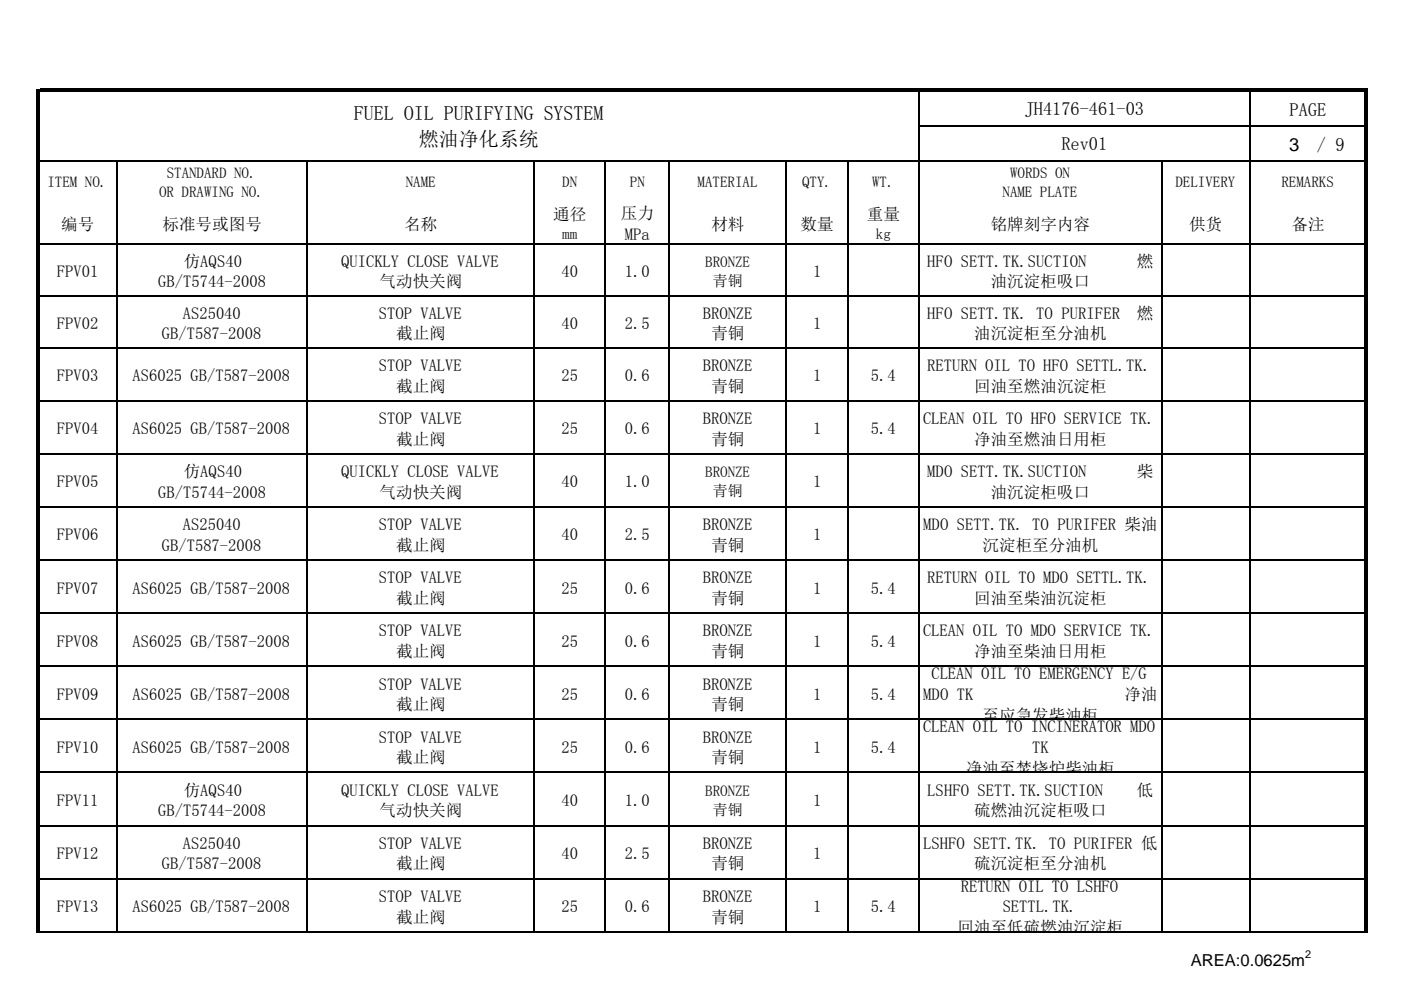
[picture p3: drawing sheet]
<svg xmlns="http://www.w3.org/2000/svg" width="297mm" height="210mm" viewBox="0 0 297 210" stroke-linecap="round" stroke-linejoin="round" font-family="sans-serif">
<defs><g id="words">
<g font-size="4.2">
<text x="75.1" y="25.5">FUEL OIL PURIFYING SYSTEM</text>
<text x="88.8" y="31">燃油净化系统</text>
</g>
<g font-size="3.9">
<text x="217.3" y="24.4">JH4176-461-03</text>
<text x="273.4" y="24.6">PAGE</text>
<text x="225" y="31.9">Rev01</text>
<text x="273.3" y="32">3</text>
<text x="279.2" y="32">/ 9</text>
</g>
<g font-size="3.5">
<text x="117.3" y="46.7">通径</text>
<text x="131.7" y="46.5">压力</text>
<text x="183.8" y="46.7">重量</text>
<text x="13" y="48.7">编号</text>
<text x="34.5" y="48.7">标准号或图号</text>
<text x="85.7" y="48.7">名称</text>
<text x="132.5" y="50.9">MPa</text>
<text x="150.8" y="48.7">材料</text>
<text x="169.8" y="48.7">数量</text>
<text x="210.1" y="48.7">铭牌刻字内容</text>
<text x="252.1" y="48.7">供货</text>
<text x="273.8" y="48.7">备注</text>
<text x="12.1" y="58.8">FPV01</text>
<text x="38.9" y="56.6">仿AQS40</text>
<text x="72.3" y="56.6">QUICKLY CLOSE VALVE</text>
<text x="119" y="58.8">40</text>
<text x="132.5" y="58.8">1.0</text>
<text x="172.4" y="58.8">1</text>
<text x="196.6" y="56.6">HFO SETT.TK.SUCTION</text>
<text x="241" y="56.6">燃</text>
<text x="33.6" y="61">GB/T5744-2008</text>
<text x="80.5" y="61">气动快关阀</text>
<text x="210.1" y="61">油沉淀柜吸口</text>
<text x="12.1" y="69.8">FPV02</text>
<text x="34.3" y="71.9">GB/T587-2008</text>
<text x="38.8" y="67.6">AS25040</text>
<text x="80.3" y="67.6">STOP VALVE</text>
<text x="84" y="71.9">截止阀</text>
<text x="119" y="69.8">40</text>
<text x="132.5" y="69.8">2.5</text>
<text x="149" y="67.6">BRONZE</text>
<text x="150.8" y="71.9">青铜</text>
<text x="172.4" y="69.8">1</text>
<text x="196.6" y="67.6">HFO SETT.TK. TO PURIFER</text>
<text x="206.5" y="71.9">油沉淀柜至分油机</text>
<text x="241" y="67.6">燃</text>
<text x="12.1" y="80.9">FPV03</text>
<text x="28.1" y="80.9">AS6025 GB/T587-2008</text>
<text x="80.3" y="78.7">STOP VALVE</text>
<text x="84" y="83.1">截止阀</text>
<text x="119" y="80.9">25</text>
<text x="132.5" y="80.9">0.6</text>
<text x="149" y="78.7">BRONZE</text>
<text x="150.8" y="83.1">青铜</text>
<text x="172.4" y="80.9">1</text>
<text x="184.7" y="80.9">5.4</text>
<text x="196.6" y="78.7">RETURN OIL TO HFO SETTL.TK.</text>
<text x="206.5" y="83.1">回油至燃油沉淀柜</text>
<text x="80.3" y="90">STOP VALVE</text>
<text x="149" y="90">BRONZE</text>
<text x="195.7" y="90">CLEAN OIL TO HFO SERVICE TK.</text>
<text x="12.1" y="92.1">FPV04</text>
<text x="28.1" y="92.1">AS6025 GB/T587-2008</text>
<text x="84" y="94.3">截止阀</text>
<text x="119" y="92.1">25</text>
<text x="132.5" y="92.1">0.6</text>
<text x="150.8" y="94.3">青铜</text>
<text x="172.4" y="92.1">1</text>
<text x="184.7" y="92.1">5.4</text>
<text x="206.5" y="94.3">净油至燃油日用柜</text>
<text x="38.9" y="101.2">仿AQS40</text>
<text x="72.3" y="101.2">QUICKLY CLOSE VALVE</text>
<text x="196.6" y="101.2">MDO SETT.TK.SUCTION</text>
<text x="241" y="101.2">柴</text>
<text x="12.1" y="103.4">FPV05</text>
<text x="33.6" y="105.6">GB/T5744-2008</text>
<text x="80.5" y="105.6">气动快关阀</text>
<text x="119" y="103.4">40</text>
<text x="132.5" y="103.4">1.0</text>
<text x="172.4" y="103.4">1</text>
<text x="210.1" y="105.6">油沉淀柜吸口</text>
<text x="38.8" y="112.5">AS25040</text>
<text x="80.3" y="112.5">STOP VALVE</text>
<text x="149" y="112.5">BRONZE</text>
<text x="195.7" y="112.5">MDO SETT.TK. TO PURIFER 柴油</text>
<text x="12.1" y="114.6">FPV06</text>
<text x="34.3" y="116.8">GB/T587-2008</text>
<text x="84" y="116.8">截止阀</text>
<text x="119" y="114.6">40</text>
<text x="132.5" y="114.6">2.5</text>
<text x="150.8" y="116.8">青铜</text>
<text x="172.4" y="114.6">1</text>
<text x="208.3" y="116.8">沉淀柜至分油机</text>
<text x="12.1" y="125.9">FPV07</text>
<text x="28.1" y="125.9">AS6025 GB/T587-2008</text>
<text x="80.3" y="123.7">STOP VALVE</text>
<text x="119" y="125.9">25</text>
<text x="132.5" y="125.9">0.6</text>
<text x="149" y="123.7">BRONZE</text>
<text x="172.4" y="125.9">1</text>
<text x="184.7" y="125.9">5.4</text>
<text x="196.6" y="123.7">RETURN OIL TO MDO SETTL.TK.</text>
<text x="84" y="128.1">截止阀</text>
<text x="150.8" y="128.1">青铜</text>
<text x="206.5" y="128.1">回油至柴油沉淀柜</text>
<text x="12.1" y="137.2">FPV08</text>
<text x="28.1" y="137.2">AS6025 GB/T587-2008</text>
<text x="80.3" y="135">STOP VALVE</text>
<text x="119" y="137.2">25</text>
<text x="132.5" y="137.2">0.6</text>
<text x="149" y="135">BRONZE</text>
<text x="172.4" y="137.2">1</text>
<text x="184.7" y="137.2">5.4</text>
<text x="195.7" y="135">CLEAN OIL TO MDO SERVICE TK.</text>
<text x="84" y="139.4">截止阀</text>
<text x="150.8" y="139.4">青铜</text>
<text x="206.5" y="139.4">净油至柴油日用柜</text>
<text x="12.1" y="148.4">FPV09</text>
<text x="28.1" y="148.4">AS6025 GB/T587-2008</text>
<text x="80.3" y="146.3">STOP VALVE</text>
<text x="119" y="148.4">25</text>
<text x="132.5" y="148.4">0.6</text>
<text x="149" y="146.3">BRONZE</text>
<text x="172.4" y="148.4">1</text>
<text x="184.7" y="148.4">5.4</text>
<text x="195.7" y="148.5">MDO TK</text>
<text x="197.5" y="144.1">CLEAN OIL TO EMERGENCY E/G</text>
<text x="238.4" y="148.5">净油</text>
<text x="84" y="150.6">截止阀</text>
<text x="150.8" y="150.6">青铜</text>
<text x="195.7" y="155.4">CLEAN OIL TO INCINERATOR MDO</text>
<text x="208.3" y="152.8">至应急发柴油柜</text>
<text x="12.1" y="159.7">FPV10</text>
<text x="28.1" y="159.7">AS6025 GB/T587-2008</text>
<text x="80.3" y="157.5">STOP VALVE</text>
<text x="84" y="161.9">截止阀</text>
<text x="119" y="159.7">25</text>
<text x="132.5" y="159.7">0.6</text>
<text x="149" y="157.5">BRONZE</text>
<text x="150.8" y="161.9">青铜</text>
<text x="172.4" y="159.7">1</text>
<text x="184.7" y="159.7">5.4</text>
<text x="218.8" y="159.7">TK</text>
<text x="204.8" y="164.1">净油至焚烧炉柴油柜</text>
<text x="12.1" y="170.9">FPV11</text>
<text x="33.6" y="173.1">GB/T5744-2008</text>
<text x="38.9" y="168.8">仿AQS40</text>
<text x="72.3" y="168.8">QUICKLY CLOSE VALVE</text>
<text x="80.5" y="173.1">气动快关阀</text>
<text x="119" y="170.9">40</text>
<text x="132.5" y="170.9">1.0</text>
<text x="172.4" y="170.9">1</text>
<text x="196.6" y="168.8">LSHFO SETT.TK.SUCTION</text>
<text x="206.5" y="173.1">硫燃油沉淀柜吸口</text>
<text x="241" y="168.8">低</text>
<text x="12.1" y="182.2">FPV12</text>
<text x="34.3" y="184.4">GB/T587-2008</text>
<text x="38.8" y="180">AS25040</text>
<text x="80.3" y="180">STOP VALVE</text>
<text x="84" y="184.4">截止阀</text>
<text x="119" y="182.2">40</text>
<text x="132.5" y="182.2">2.5</text>
<text x="149" y="180">BRONZE</text>
<text x="150.8" y="184.4">青铜</text>
<text x="172.4" y="182.2">1</text>
<text x="195.7" y="180">LSHFO SETT.TK. TO PURIFER 低</text>
<text x="206.5" y="184.4">硫沉淀柜至分油机</text>
<text x="80.3" y="191.3">STOP VALVE</text>
<text x="149" y="191.3">BRONZE</text>
<text x="203.7" y="189.1">RETURN OIL TO LSHFO</text>
<text x="12.1" y="193.5">FPV13</text>
<text x="28.1" y="193.5">AS6025 GB/T587-2008</text>
<text x="84" y="195.7">截止阀</text>
<text x="119" y="193.5">25</text>
<text x="132.5" y="193.5">0.6</text>
<text x="150.8" y="195.7">青铜</text>
<text x="172.4" y="193.5">1</text>
<text x="184.7" y="193.5">5.4</text>
<text x="203" y="197.9">回油至低硫燃油沉淀柜</text>
<text x="212.6" y="193.5">SETTL.TK.</text>
<text x="252.5" y="204.9">AREA:0.0625m</text>
</g>
<g font-size="3.2">
<text x="10.1" y="39.7">ITEM NO.</text>
<text x="33.7" y="41.7">OR DRAWING NO.</text>
<text x="35.3" y="37.7">STANDARD NO.</text>
<text x="86" y="39.7">NAME</text>
<text x="119.2" y="39.7">DN</text>
<text x="133.6" y="39.7">PN</text>
<text x="147.9" y="39.7">MATERIAL</text>
<text x="170" y="39.7">QTY.</text>
<text x="184.9" y="39.7">WT.</text>
<text x="212.6" y="41.7">NAME PLATE</text>
<text x="214.2" y="37.7">WORDS ON</text>
<text x="249.2" y="39.7">DELIVERY</text>
<text x="271.7" y="39.7">REMARKS</text>
<text x="119.2" y="50.7">mm</text>
<text x="185.7" y="50.7">kg</text>
<text x="149.5" y="56.6">BRONZE</text>
<text x="151.2" y="60.6">青铜</text>
<text x="149.5" y="101.3">BRONZE</text>
<text x="151.2" y="105.2">青铜</text>
<text x="149.5" y="168.8">BRONZE</text>
<text x="151.2" y="172.8">青铜</text>
</g>
<text font-size="2.3" x="276.7" y="203.2">2</text>
</g></defs>
<path d="M7.8 18.8h.7v179h-.7zM8.5 18.8h281.5v.7h-281.5zM289.3 19.5h.7v178.3h-.7z" fill="#000"/>
<g fill="none" stroke="#000" stroke-width=".34">
<path d="M194.8 19.5v178.3M264.9 19.5v178.3M8.5 34.1h280.8M24.8 34.3v163.5M65.1 34.3v163.5M113.3 34.3v163.5M128.3 34.3v163.5M141.9 34.3v163.5M166.7 34.3v163.5M179.8 34.3v163.5M195 26.6h94.3M246.3 34.3v163.5"/>
<path d="M8.5 51.8h280.8M8.5 62.8h280.8M8.5 73.7h280.8M8.5 85h280.8M8.5 96.3h280.8M8.5 107.5h280.8M8.5 118.8h280.8M8.5 130h280.8M8.5 141.3h280.8M8.5 152.6h280.8M8.5 163.8h280.8M8.5 175.1h280.8"/>
<path d="M8.5 186.4h280.8M8.5 197.6h280.8"/>
</g>
<use href="#words"/>
</svg>
